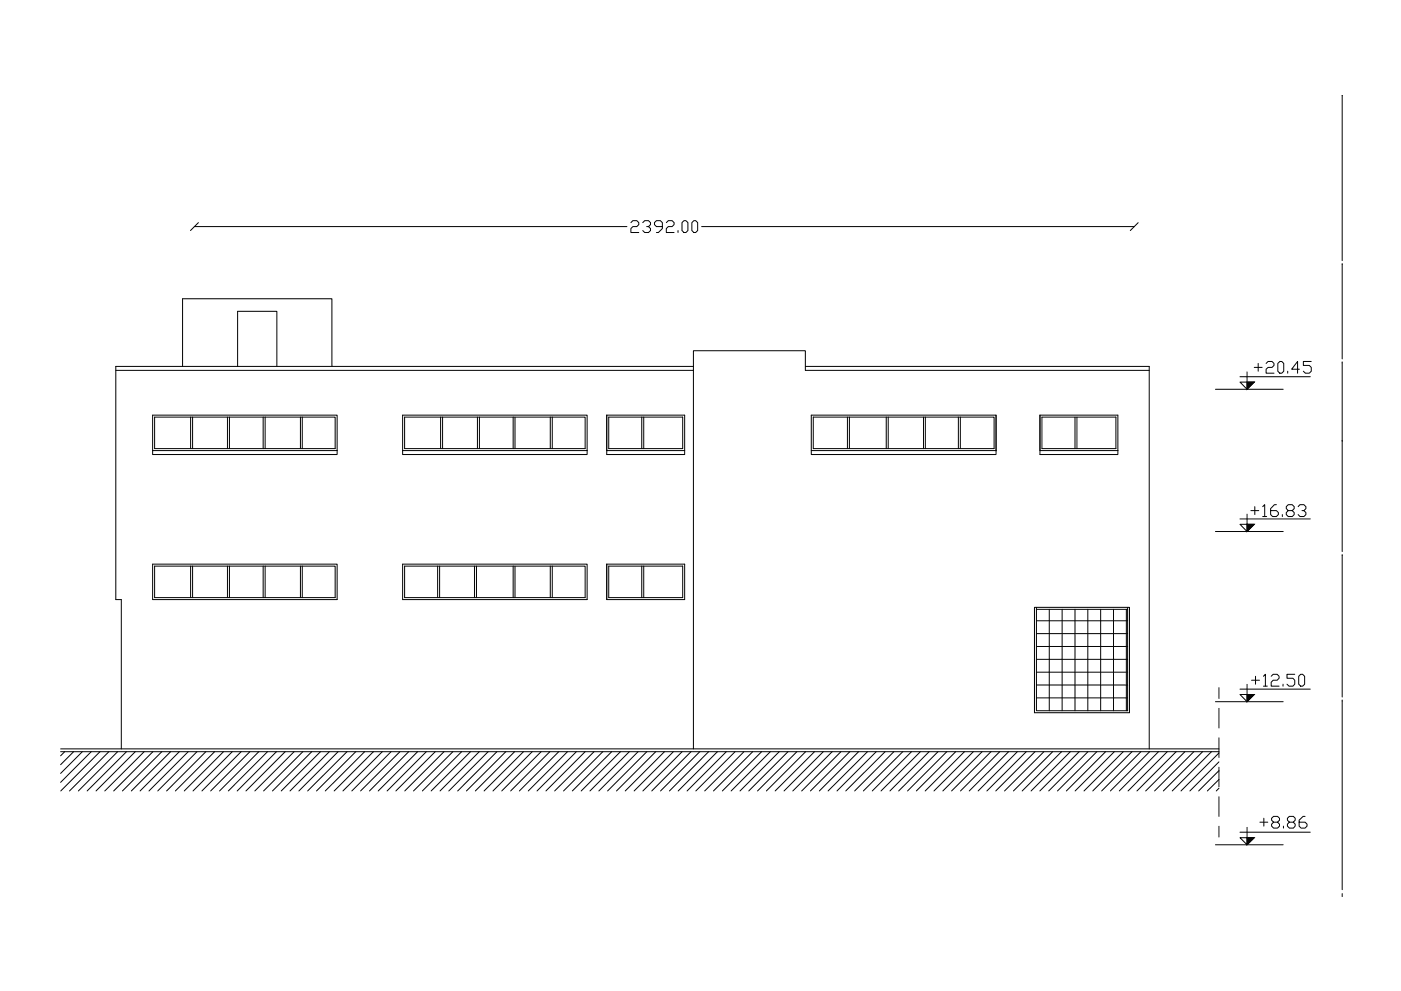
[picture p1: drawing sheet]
<svg xmlns="http://www.w3.org/2000/svg" width="420mm" height="297mm" viewBox="0 0 420 297" stroke-linecap="round" stroke-linejoin="round" font-family="sans-serif">
<!-- layer: PROJECTION -->
<g fill="none" stroke="#000" stroke-width=".3">
<path d="M34.7 111h173.3M54.8 109.8v-20.3h44.7v20.3M71.3 109.8v-16.5h11.7v16.5M208 109.8v-4.7h33.5v5.9h103.1M208 109.8h-173.3v69.9h1.7v44.8M208 109.8v114.7M241.5 109.8h103.1v114.7M45.8 135.1h55.3v1.1h-55.3zM120.7 135.1h55.4v1.1h-55.4zM182 135.1h23.3v1.1h-23.3zM243.3 135.1h55.4v1.1h-55.4zM311.9 135.1h23.4v1.1h-23.4z"/>
<path d="M310.2 182h28.5v31.6h-28.5zM310.8 182v31h27.4v-31M310.8 182.6h27.4"/>
</g>
<!-- layer: AR-WALL -->
<path d="M365.6 206.1v3.3M365.6 212.3v5.9M18.2 224.5h347.4M365.6 221.2v5.8M365.6 230v5.9M365.6 238.8v5.9M365.6 247.7v3.2" fill="none" stroke="#000" stroke-width=".3"/>
<!-- layer: windows -->
<g fill="none" stroke="#000" stroke-width=".3">
<path d="M45.8 135.1v-10.7h55.3v10.7M46.4 125h54.1v9.5h-54.1zM57.2 125v9.5M57.8 125v9.5M68.2 125v9.5M68.8 125v9.5M78.9 125v9.5M79.5 125v9.5M90.1 125v9.5M90.6 125v9.5M120.7 135.1v-10.7h55.4v10.7M121.3 125h54.2v9.5h-54.2z"/>
<path d="M132.1 125v9.5M132.7 125v9.5M143.2 125v9.5M143.8 125v9.5M153.9 125v9.5M154.4 125v9.5M165 125v9.5M165.6 125v9.5M182 135.1v-10.7h23.3v10.7M182.6 125h22.1v9.5h-22.1zM192.5 125v9.5M193.1 125v9.5"/>
<path d="M243.9 125h54.2v9.5h-54.2zM254.1 125v9.5M254.7 125v9.5M265.8 125v9.5M266.4 125v9.5M277 125v9.5M277.5 125v9.5M287.4 125v9.5M288 125v9.5M298.7 124.4v10.7v-10.7h-55.4v10.7M311.9 135.1v-10.7h23.4v10.7M312.5 125h22.2v9.5h-22.2z"/>
<path d="M322.4 125v9.5M323 125v9.5M45.8 169.1h55.3v10.6h-55.3zM46.4 169.7h54.1v9.4h-54.1zM57.2 169.7v9.4M57.8 169.7v9.4M68.2 169.7v9.4M68.8 169.7v9.4M78.9 169.7v9.4M79.5 169.7v9.4M90.1 169.7v9.4M90.6 169.7v9.4"/>
<path d="M120.7 169.1h55.4v10.6h-55.4zM121.3 169.7h54.2v9.4h-54.2zM131.2 169.7v9.4M131.8 169.7v9.4M142.3 169.7v9.4M142.9 169.7v9.4M153.9 169.7v9.4M154.4 169.7v9.4M165 169.7v9.4M165.6 169.7v9.4M182 169.1h23.3v10.6h-23.3zM182.6 169.7h22.1v9.4h-22.1z"/>
<path d="M192.5 169.7v9.4M193.1 169.7v9.4M310.8 186.1h27.4M310.8 189.9h27.4M310.8 193.8h27.4M310.8 197.6h27.4M314.7 182.6v30.4M318.5 182.6v30.4M322.4 182.6v30.4M326.2 182.6v30.4M330.1 182.6v30.4M333.9 182.6v30.4"/>
<path d="M337.8 182.6v30.4M310.8 201.5h27.4M310.8 205.3h27.4M310.8 209.2h27.4M18.2 225.3h347.4M19.4 225.3l-1.2 1.2M22.1 225.3l-3.9 3.9M24.7 225.3l-6.5 6.5M27.4 225.3l-9.2 9.2M30 225.3l-11.8 11.8M32.7 225.3l-11.9 11.8M35.3 225.3l-11.8 11.8"/>
<path d="M37.9 225.3l-11.8 11.8M40.6 225.3l-11.8 11.8M43.2 225.3l-11.8 11.8M45.9 225.3l-11.8 11.8M48.5 225.3l-11.8 11.8M51.2 225.3l-11.8 11.8M53.8 225.3l-11.8 11.8M56.4 225.3l-11.7 11.8M59.1 225.3l-11.8 11.8M61.7 225.3l-11.7 11.8M64.4 225.3l-11.8 11.8M67 225.3l-11.7 11.8"/>
<path d="M69.7 225.3l-11.8 11.8M72.3 225.3l-11.7 11.8M74.9 225.3l-11.7 11.8M77.6 225.3l-11.8 11.8M80.2 225.3l-11.7 11.8M82.9 225.3l-11.8 11.8M85.5 225.3l-11.7 11.8M88.2 225.3l-11.8 11.8M90.8 225.3l-11.7 11.8M93.5 225.3l-11.8 11.8M96.1 225.3l-11.8 11.8M98.8 225.3l-11.8 11.8"/>
<path d="M101.4 225.3l-11.8 11.8M104.1 225.3l-11.8 11.8M106.7 225.3l-11.8 11.8M109.4 225.3l-11.8 11.8M112 225.3l-11.8 11.8M114.7 225.3l-11.9 11.8M117.3 225.3l-11.8 11.8M119.9 225.3l-11.8 11.8M122.6 225.3l-11.8 11.8M125.2 225.3l-11.8 11.8M127.9 225.3l-11.8 11.8M130.5 225.3l-11.8 11.8"/>
<path d="M133.2 225.3l-11.8 11.8M135.8 225.3l-11.8 11.8M138.4 225.3l-11.7 11.8M141.1 225.3l-11.8 11.8M143.7 225.3l-11.7 11.8M146.4 225.3l-11.8 11.8M149 225.3l-11.7 11.8M151.7 225.3l-11.8 11.8M154.3 225.3l-11.7 11.8M157 225.3l-11.8 11.8M159.6 225.3l-11.8 11.8M162.3 225.3l-11.8 11.8"/>
<path d="M164.9 225.3l-11.8 11.8M167.6 225.3l-11.8 11.8M170.2 225.3l-11.8 11.8M172.9 225.3l-11.8 11.8M175.5 225.3l-11.8 11.8M178.2 225.3l-11.9 11.8M180.8 225.3l-11.8 11.8M183.4 225.3l-11.8 11.8M186.1 225.3l-11.8 11.8M188.7 225.3l-11.8 11.8M191.4 225.3l-11.8 11.8M194 225.3l-11.8 11.8"/>
<path d="M196.7 225.3l-11.8 11.8M199.3 225.3l-11.8 11.8M201.9 225.3l-11.7 11.8M204.6 225.3l-11.8 11.8M207.2 225.3l-11.7 11.8M209.9 225.3l-11.8 11.8M212.5 225.3l-11.7 11.8M215.2 225.3l-11.8 11.8M217.8 225.3l-11.7 11.8M220.4 225.3l-11.7 11.8M223.1 225.3l-11.8 11.8M225.7 225.3l-11.7 11.8"/>
<path d="M228.4 225.3l-11.8 11.8M231 225.3l-11.7 11.8M233.7 225.3l-11.8 11.8M236.3 225.3l-11.7 11.8M239 225.3l-11.8 11.8M241.6 225.3l-11.8 11.8M244.3 225.3l-11.8 11.8M246.9 225.3l-11.8 11.8M249.6 225.3l-11.8 11.8M252.2 225.3l-11.8 11.8M254.9 225.3l-11.9 11.8M257.5 225.3l-11.8 11.8"/>
<path d="M260.2 225.3l-11.9 11.8M262.8 225.3l-11.8 11.8M265.4 225.3l-11.8 11.8M268.1 225.3l-11.8 11.8M270.7 225.3l-11.8 11.8M273.4 225.3l-11.8 11.8M276 225.3l-11.8 11.8M278.7 225.3l-11.8 11.8M281.3 225.3l-11.8 11.8M283.9 225.3l-11.7 11.8M286.6 225.3l-11.8 11.8M289.2 225.3l-11.7 11.8"/>
<path d="M291.9 225.3l-11.8 11.8M294.5 225.3l-11.7 11.8M297.2 225.3l-11.8 11.8M299.8 225.3l-11.7 11.8M302.5 225.3l-11.8 11.8M305.1 225.3l-11.8 11.8M307.8 225.3l-11.8 11.8M310.4 225.3l-11.8 11.8M313.1 225.3l-11.8 11.8M315.7 225.3l-11.8 11.8M318.4 225.3l-11.9 11.8M321 225.3l-11.8 11.8"/>
<path d="M323.7 225.3l-11.9 11.8M326.3 225.3l-11.8 11.8M328.9 225.3l-11.8 11.8M331.6 225.3l-11.8 11.8M334.2 225.3l-11.8 11.8M336.9 225.3l-11.8 11.8M339.5 225.3l-11.8 11.8M342.2 225.3l-11.8 11.8M344.8 225.3l-11.8 11.8M347.4 225.3l-11.7 11.8M350.1 225.3l-11.8 11.8M352.7 225.3l-11.7 11.8"/>
<path d="M355.4 225.3l-11.8 11.8M358 225.3l-11.7 11.8M360.7 225.3l-11.8 11.8M363.3 225.3l-11.7 11.8M365.6 225.7l-11.4 11.4M365.6 228.4l-8.8 8.7M365.6 231l-6.1 6.1M365.6 233.7l-3.5 3.4M365.6 236.3l-.8 .8"/>
</g>
<!-- layer: quotation -->
<path d="M58.3 67.9h129.7M189.2 66.7l.6-.6h1.2l.6 .6v.6l-.6 .6h-1.2l-.6 .6v1.2h2.4M192.8 66.7l.6-.6h1.1l.6 .6v.6l-.6 .6h-.6M194.5 67.9l.6 .6v.6l-.6 .6h-1.1l-.6-.6M198.6 67.9h-1.7l-.6-.6v-.6l.6-.6h1.1l.6 .6v1.8l-1.1 1.2h-.6M199.8 66.7l.6-.6h1.2l.6 .6v.6l-.6 .6h-1.2l-.6 .6v1.2h2.4M203.3 69.1v.6M204.5 66.7l.6-.6h.6l.6 .6v2.4l-.6 .6h-.6l-.6-.6zM207.5 66.7l.6-.6h.5l.6 .6v2.4l-.6 .6h-.5l-.6-.6zM210.4 67.9h129.8" fill="none" stroke="#000" stroke-width=".3"/>
<!-- layer: 0 -->
<path d="M59.5 66.7l-2.4 2.4M341.3 66.7l-2.3 2.4" fill="none" stroke="#000" stroke-width=".3"/>
<!-- layer: FRAME 070 -->
<path d="M402.5 28.7h.1M402.5 28.7v49.4M402.5 79.3h.1M402.5 79.3v28.3M402.5 108.8h.1M402.5 108.8v56.5M402.5 132.3h.1M402.5 166.5h.1M402.5 166.5v42.4M402.5 210.1h.1M402.5 210.1v56.6M402.5 267.9v.8" fill="none" stroke="#000" stroke-width=".3"/>
<!-- layer: 03 -->
<path d="M364.5 116.7h20.3M364.5 159.3h20.3M364.5 210.3h20.3M364.5 253.2h20.3" fill="none" stroke="#000" stroke-width=".3"/>
<!-- layer: hatch -->
<path d="M374 114.5h2.1l-2.1 2.2zM374 157.2h2.1l-2.1 2.1zM374 208.2h2.1l-2.1 2.1zM374 251.1h2.1l-2.1 2.1z" fill="#000" stroke="#000" stroke-width=".3"/>
<!-- layer: TEXT -->
<path d="M371.9 114.5h4.2l-2.1 2.2zM371.9 112.9h21.1M374 111.5v5.2M371.9 155.5h21.1M374 154.1v5.2l2.1-2.1h-4.2l2.1 2.1M371.9 206.6h21.1M374 205.1v5.2l2.1-2.1h-4.2l2.1 2.1M371.9 249.4h21.1M374 248v5.2l2.1-2.1h-4.2l2.1 2.1" fill="none" stroke="#000" stroke-width=".3"/>
<!-- layer: TEXT-BUILD -->
<g fill="none" stroke="#000" stroke-width=".3">
<path d="M376.1 110.1h2.4M377.3 108.9v2.4M379.7 108.9l.6-.6h1.2l.6 .6v.6l-.6 .6h-1.2l-.6 .6v1.2h2.4M383.2 108.9l.6-.6h.6l.6 .6v2.4l-.6 .6h-.6l-.6-.6zM386.2 111.3v.6M389.7 110.7h-2.3l1.7-2.4v3.6M393.2 108.3h-2.3v1.2h1.8l.5 .6v1.2l-.5 .6h-1.2l-.6-.6M375.1 153h2.4M376.3 151.9v2.3M378.7 151.9l.6-.6v3.5M378.7 154.8h1.2M382.8 151.3h-.6l-1.1 1.2v1.7l.5 .6h1.2l.6-.6v-.6l-.6-.6h-1.7"/>
<path d="M384.6 154.2v.6M386.3 153l-.5-.5v-.6l.5-.6h1.2l.6 .6v.6l-.6 .5h-1.2l-.5 .6v.6l.5 .6h1.2l.6-.6v-.6l-.6-.6M389.3 151.9l.6-.6h1.1l.6 .6v.6l-.6 .5h-.5M391 153l.6 .6v.6l-.6 .6h-1.1l-.6-.6M375.3 203.9h2.4M376.5 202.7v2.4M378.9 202.7l.6-.6v3.6M378.9 205.7h1.2M381.2 202.7l.6-.6h1.2l.6 .6v.6l-.6 .6h-1.2l-.6 .6v1.2h2.4M384.8 205.1v.6M388.3 202.1h-2.3v1.2h1.7l.6 .6v1.2l-.6 .6h-1.1l-.6-.6M389.5 202.7l.6-.6h.6l.6 .6v2.4l-.6 .6h-.6l-.6-.6z"/>
<path d="M377.8 246.4h2.4M379 245.3v2.3M381.9 246.4l-.5-.6v-.5l.5-.6h1.2l.6 .6v.5l-.6 .6h-1.2l-.5 .6v.6l.5 .6h1.2l.6-.6v-.6l-.6-.6M384.9 247.6v.6M386.7 246.4l-.6-.6v-.5l.6-.6h1.2l.5 .6v.5l-.5 .6h-1.2l-.6 .6v.6l.6 .6h1.2l.5-.6v-.6l-.5-.6M391.4 244.7h-.6l-1.2 1.1v1.8l.6 .6h1.2l.6-.6v-.6l-.6-.6h-1.8"/>
</g>
</svg>
